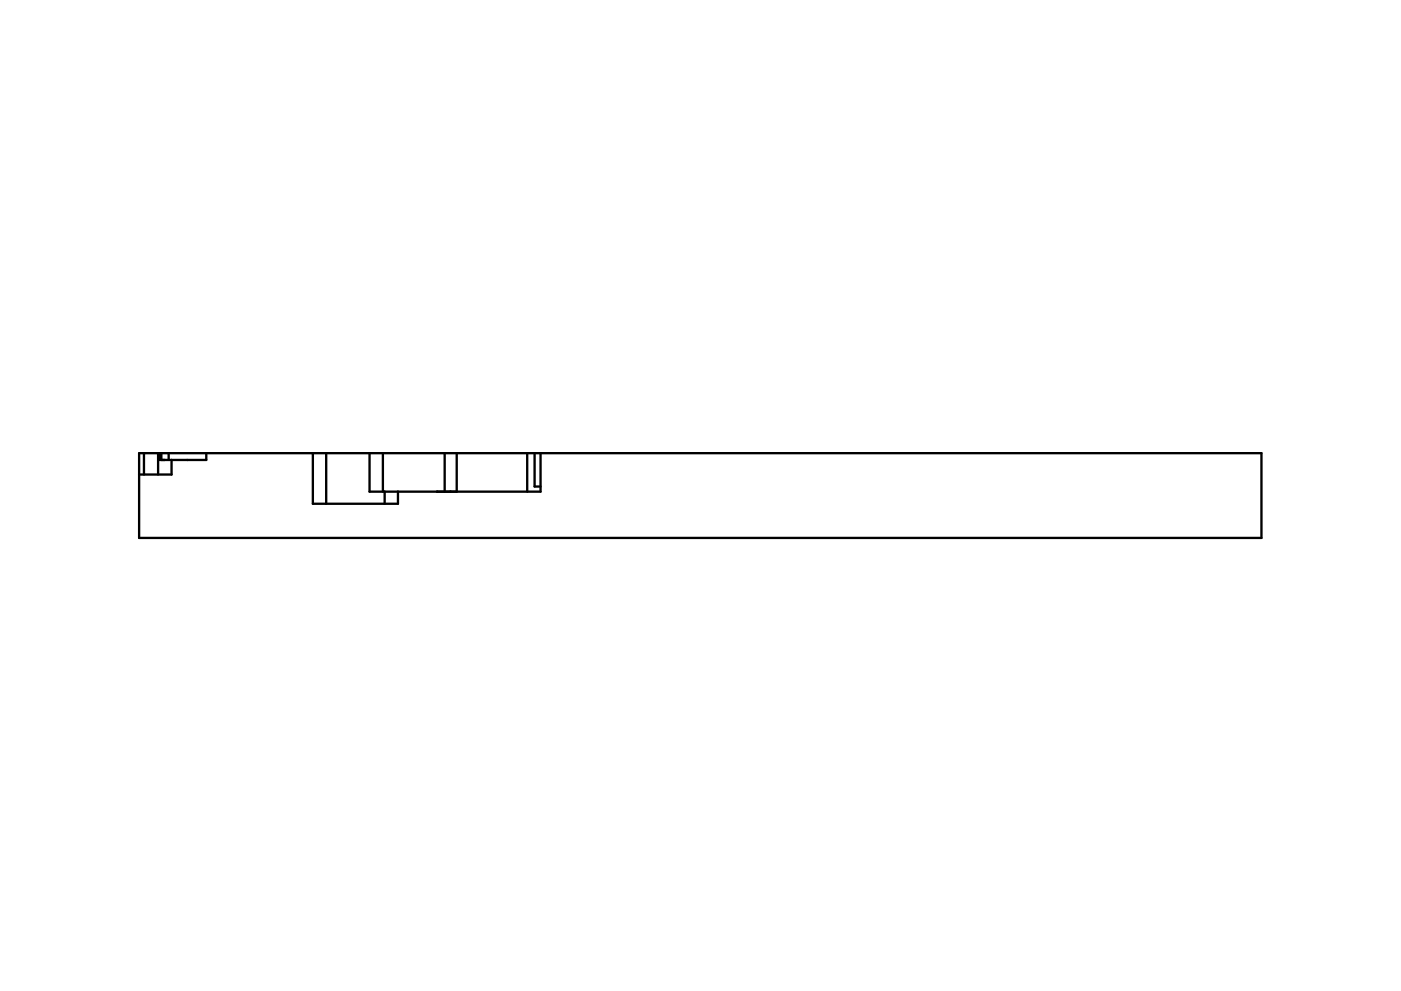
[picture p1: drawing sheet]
<svg xmlns="http://www.w3.org/2000/svg" width="420mm" height="297mm" viewBox="0 0 420 297" stroke-linecap="round" stroke-linejoin="round" font-family="sans-serif">
<g fill="none" stroke="#000" stroke-width=".7">
<path d="M43.2 135.8v6.4M47.4 135.8v6.4M47.6 135.8v2.1h14.3v-2.1M48 135.8h.4M48 135.8h-6.3v25.4h336.6v-25.4h-329.9M48 135.8v2.1M48.4 135.8v2.1M50.6 135.8v2.1M51.5 137.9v4.3h-9.8M93.8 135.8v15.2h25.6v-3.6M97.8 135.8v15.2M110.8 135.8v11.6h51.3v-11.6"/>
<path d="M114.8 135.8v11.6M133.4 135.8v11.6M137 135.8v11.6M158.1 135.8v11.6M160.3 135.8v10h1.8M115.4 147.4v3.6M131.1 147.4h.1M135.1 147.4h.1"/>
</g>
</svg>
